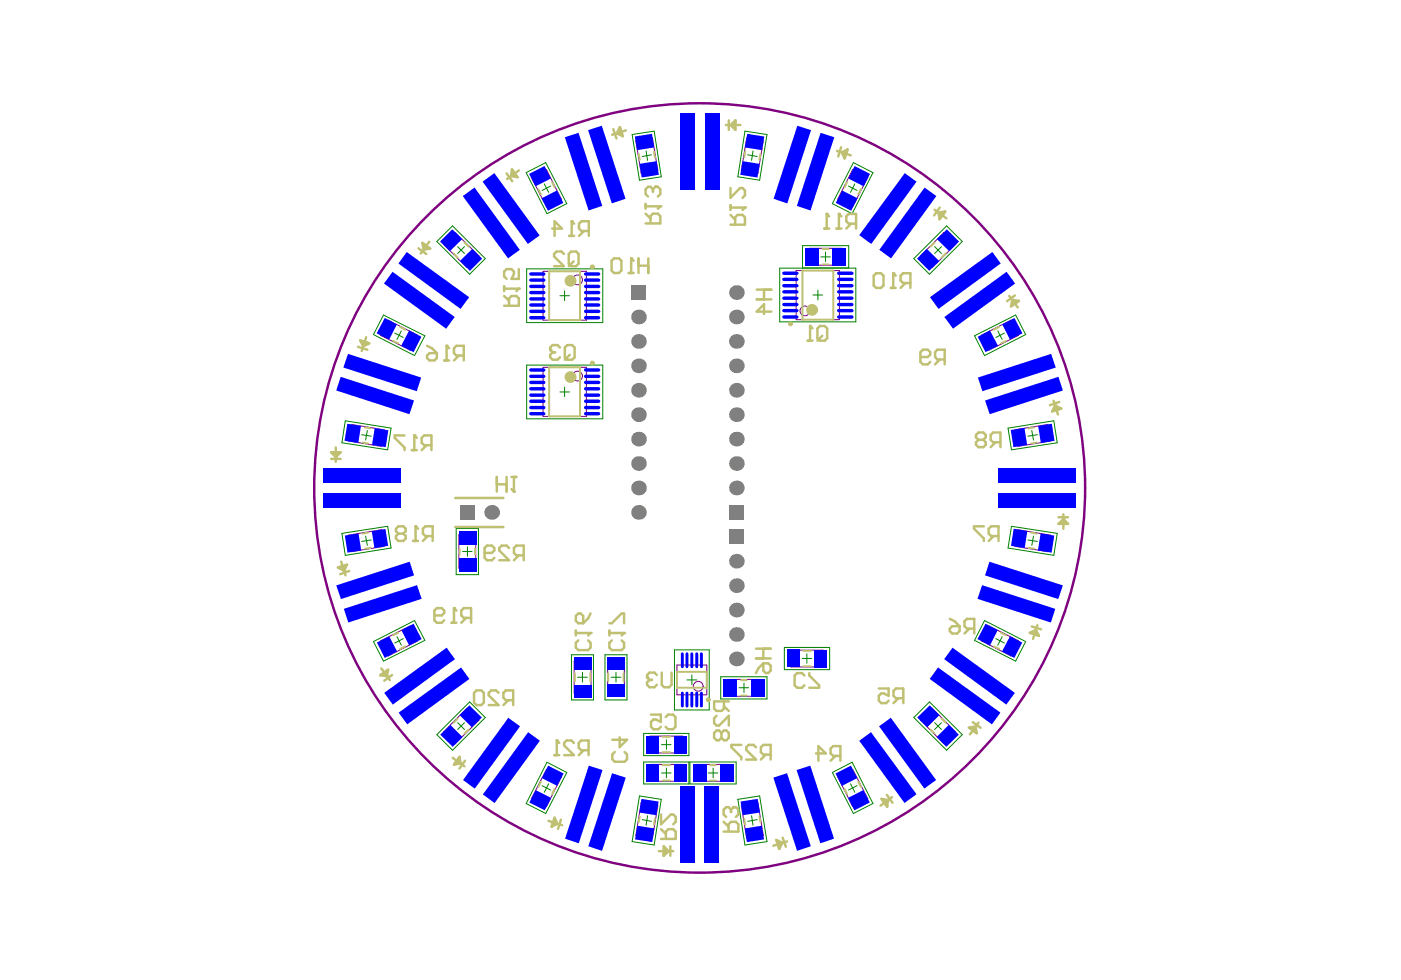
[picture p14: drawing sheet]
<svg xmlns="http://www.w3.org/2000/svg" width="289mm" height="202mm" viewBox="0 0 289 202" stroke-linecap="round" stroke-linejoin="round" font-family="sans-serif">
<g fill="none" stroke="#008000" stroke-width=".21">
<path d="M108.5 35.6l4-2.1 4.4 8.5-4.1 2.1zM112.2 37.9l1 1.8M113.6 38.4l-1.8 .9M130.4 27.8l4.5-.8 1.5 9.5-4.5 .7zM133.2 31.1l.3 2M134.4 31.9l-2 .4M153.6 27l4.6 .8-1.5 9.4-4.5-.7zM154.2 31.9l2 .4M155.3 31.1l-.3 2M175 38.4l1.7 .9M176 33.5l4 2.1-4.3 8.5-4.1-2.1zM176.3 37.9l-.9 1.8"/>
<path d="M90.1 49.8l3.2-3.2 6.8 6.7-3.2 3.3zM94.4 50.9l1.4 1.4M95.8 50.9l-1.4 1.4M108.6 55.5h15.7v11h-15.7zM116.4 60v2M160.8 55.3h15.7v11.1h-15.7zM165.5 50.7h9.5v4.6h-9.5zM168.7 59.8v2.1M169.3 53h1.9M170.2 52v1.9M188.5 53.3l6.7-6.7 3.2 3.2-6.7 6.8zM192.7 50.9l1.5 1.4"/>
<path d="M194.2 50.9l-1.5 1.4M79.1 65l8.5 4.3-2.1 4-8.5-4.3zM81.4 68.7l1.8 .9M82.8 68.3l-.9 1.7M108.6 75.3h15.7v11.1h-15.7zM115.5 61h1.9M116.4 79.8v2M167.7 60.8h1.9M201 69.3l8.5-4.3 2 4-8.5 4.3zM205.8 68.3l.9 1.7M207.1 68.7l-1.7 .9M71.2 86.8l9.5 1.5-.8 4.5-9.4-1.5z"/>
<path d="M74.6 89.7l2 .3M75.8 88.8l-.4 2M115.5 80.8h1.9M207.9 88.3l9.4-1.5 .7 4.5-9.4 1.5zM212.8 88.8l.3 2M213.9 89.7l-1.9 .3M70.5 110l9.4-1.4 .8 4.4-9.5 1.6zM75.4 110.6l.4 1.9M76.6 111.4l-2 .3M94.1 109h4.6v9.5h-4.6zM95.4 113.7h2M96.4 112.8v2"/>
<path d="M208.6 108.6l9.4 1.4-.7 4.6-9.4-1.6zM212 111.4l1.9 .3M213.1 110.6l-.3 1.9M77 132.3l8.5-4.3 2.1 4.1-8.5 4.3zM81.9 131.3l.9 1.8M83.2 131.7l-1.8 .9M117.8 135.1h4.6v9.3h-4.6zM119.1 139.7h2M120.1 138.7v2M124.8 135.1h4.5v9.3h-4.5zM126 139.7h2M127 138.7v2"/>
<path d="M139.1 134h7.2v12.4h-7.2zM142.7 139.2v2.1M148.6 139.6h9.6v4.6h-9.6zM161.8 133.5h9.3v4.6h-9.3zM165.4 135.8h2M166.4 134.9v1.9M203 128l8.5 4.3-2 4.1-8.5-4.3zM205.4 131.7l1.7 .9M206.7 131.3l-.9 1.8M90.1 151.5l6.8-6.7 3.2 3.2-6.8 6.8zM94.4 149.1l1.4 1.4M95.8 149.1l-1.4 1.4"/>
<path d="M112.8 157.2l4.1 2.1-4.4 8.5-4-2.1zM132.7 151.3h9.4v4.6h-9.4zM132.7 157.2h9.4v4.5h-9.4zM136.4 159.4h2M136.4 153.6h2M137.4 152.6v2M137.4 158.4v2M141.7 140.2h2M142.3 157.2h9.5v4.5h-9.5zM146.1 159.4h1.9M147.1 158.4v2M152.4 141.9h2"/>
<path d="M153.4 140.9v2M171.6 159.3l4.1-2.1 4.3 8.5-4 2.1zM188.5 148l3.2-3.2 6.7 6.7-3.2 3.3zM192.7 149.1l1.5 1.4M194.2 149.1l-1.5 1.4M111.8 162.1l1.8 .9M113.2 161.7l-1 1.7M131.9 164.2l4.5 .7-1.5 9.4-4.5-.7zM132.4 169.1l2 .3M133.5 168.3l-.3 1.9M152.2 164.9l4.5-.7 1.5 9.4-4.6 .7zM155 168.3l.3 1.9"/>
<path d="M156.2 169.1l-2 .3M175.4 161.7l.9 1.7M176.7 162.1l-1.7 .9"/>
</g>
<g fill="none" stroke="#800080" stroke-width=".21">
<path d="M109.6 36.6l3.1-1.6 3.1 6.1-3.1 1.6zM131.1 29l3.5-.5 1.1 6.7-3.5 .6zM154 28.5l3.4 .5-1.1 6.8-3.4-.6zM175.8 35l3.2 1.6-3.2 6.1-3-1.6zM91.5 50.4l2.4-2.4 4.9 4.8-2.5 2.4zM112 56h8.9v10h-8.9zM164.2 55.8h8.9v10.1h-8.9zM166.8 51.2h6.9v3.5h-6.9zM189.8 52.8l4.9-4.8 2.4 2.4-4.9 4.8zM80 66l6.2 3.2-1.6 3-6.1-3zM112 75.8h8.9v10.1h-8.9zM202.4 69.2l6.1-3.2 1.6 3.2-6.1 3z"/>
<path d="M72.5 87.5l6.7 1.2-.5 3.4-6.8-1.1zM209.3 88.7l6.8-1.2 .5 3.5-6.7 1.1zM71.9 110.4l6.8-1.1 .5 3.4-6.7 1.1zM94.6 110.3h3.5v6.9h-3.5zM209.9 109.3l6.7 1.1-.5 3.4-6.8-1.1zM78.5 132.2l6.1-3.1 1.6 3.1-6.2 3.1zM118.4 136.4h3.5v6.6h-3.5zM125.3 136.4h3.4v6.6h-3.4zM139.6 137.2h6.2v6.1h-6.2zM163.1 134.1h6.6v3.5h-6.6zM204 129.1l6.1 3.1-1.6 3.1-6.1-3.1zM96.3 146.1l2.5 2.5-4.9 4.8-2.4-2.4z"/>
<path d="M112.7 158.7l3.1 1.5-3.1 6.1-3.1-1.5zM134.1 151.8h6.7v3.5h-6.7zM134.1 157.7h6.7v3.5h-6.7zM143.6 157.7h6.9v3.5h-6.9zM150 140.1h6.9v3.5h-6.9zM192.2 146.1l4.9 4.9-2.4 2.4-4.9-4.8zM132.2 165.6l3.5 .5-1.1 6.8-3.5-.6zM152.9 166.1l3.4-.5 1.1 6.7-3.4 .6zM172.8 160.2l3-1.5 3.2 6.1-3.2 1.5z"/>
<circle cx="119.1" cy="57.7" r="1.01"/>
<circle cx="119.1" cy="77.6" r="1.01"/>
<circle cx="166" cy="64.1" r="1.01"/>
<circle cx="144" cy="141.6" r="1.01"/>
</g>
<path d="M88.1 44.5a79.4 79.4 0 0 1 123.5 13.9 79.4 79.4 0 0 1-41.2 117.2 79.4 79.4 0 0 1-93.4-32.7 79.4 79.4 0 0 1 11.1-98.4z" fill="none" stroke="#800080" stroke-width=".5"/>
<circle cx="71" cy="117.7" r=".25" fill="#c0c073"/>
<path d="M68.3 93.3h2l-1.1 1M69.2 93.7h.2" fill="none" stroke="#c0c073" stroke-width=".5"/>
<circle cx="69.2" cy="94.3" r=".25" fill="#c0c073"/>
<path d="M75.1 70.9l-.3-.5-.5-.2 .6 1.2M68.3 94.7h2M69.2 93.7l-.4-.4h-.5l.9 1M69.2 94.7v.6M69.9 93.3l-.5 .4M78.6 137.9l.6 .8M78.9 138.9l-.5 .4M80 138.1l-.2 1.4" fill="none" stroke="#c0c073" stroke-width=".5"/>
<circle cx="79.8" cy="139.5" r=".25" fill="#c0c073"/>
<path d="M80 139.8l.4 .5" fill="none" stroke="#c0c073" stroke-width=".5"/>
<path d="M81.1 70.3l1 .5M82.1 130.5l-1 .5" fill="none" stroke="#c0c073" stroke-width=".4"/>
<circle cx="87.4" cy="51.5" r=".25" fill="#c0c073"/>
<path d="M87.1 50.1l.3 1.4M88.5 49.9l-.6 .8M95 157.5l-1.4 .2" fill="none" stroke="#c0c073" stroke-width=".5"/>
<circle cx="95" cy="157.5" r=".25" fill="#c0c073"/>
<path d="M105 36.6l-.4 .3M105.6 35l.3 .5-.1 .5M107 35.2l-.8 .6M93.4 156.3l.8 .6M114.4 169.7l-.5 .3-.1 .5 1.2-.6" fill="none" stroke="#c0c073" stroke-width=".5"/>
<path d="M111 39l.5 1.1M113.9 37.6l.5 1M94.8 113.2v1.2M98 113.2v1.2M118.6 138.9v1.6M121.7 138.9v1.6M125.4 138.9v1.6M114.4 162.7l-.5 1.1" fill="none" stroke="#c0c073" stroke-width=".4"/>
<circle cx="127.2" cy="27.5" r=".25" fill="#c0c073"/>
<path d="M126.8 27.6l-.6 .2M136.9 175l.4 .4M137.3 175.6l-.4 .4v.5l1-.9M138.2 175.6h.6M138.2 174.6v1.9" fill="none" stroke="#c0c073" stroke-width=".5"/>
<path d="M128.6 138.9v1.6" fill="none" stroke="#c0c073" stroke-width=".4"/>
<circle cx="137.9" cy="175.6" r=".25" fill="#c0c073"/>
<path d="M149.7 25.8h.6M150.3 24.8v2M150.7 25.8l1-1v.6l-.4 .4M151.3 26l.4 .4M137.3 175.4v.2M137.9 175.6l-1-1v1.9" fill="none" stroke="#c0c073" stroke-width=".5"/>
<path d="M136.6 157.8h1.6M136.6 155.2h1.6M136.6 152h1.6M146.5 157.8h1.1M136.6 161h1.6M146.5 161h1.1" fill="none" stroke="#c0c073" stroke-width=".4"/>
<circle cx="150.7" cy="25.8" r=".25" fill="#c0c073"/>
<path d="M151.3 25.8v.2M151.7 24.8v2l-1-1M160.7 173.8l.1 .2" fill="none" stroke="#c0c073" stroke-width=".5"/>
<path d="M152.8 143.5h1.2M152.8 140.3h1.2" fill="none" stroke="#c0c073" stroke-width=".4"/>
<circle cx="161.4" cy="173.8" r=".25" fill="#c0c073"/>
<path d="M173.6 31.4l1.2-.6-.2 .6-.5 .2v.2M161.4 173.8l-.7 1.3M182.3 165.6l-.7 .6M182.6 165.9l.4 .5M184 164.4l-.5 .4" fill="none" stroke="#c0c073" stroke-width=".5"/>
<path d="M174.7 37.6l-.5 1M177.6 39l-.6 1.1M169.6 54.6h1.2M169.6 51.4h1.2M165.6 137.4h1.6M165.6 134.3h1.6M174.2 162.7l.5 1.1" fill="none" stroke="#c0c073" stroke-width=".4"/>
<circle cx="183.2" cy="165" r=".25" fill="#c0c073"/>
<path d="M193.6 43.9l1.3-.3-.3 .5M181.8 164.8l1.4 .2" fill="none" stroke="#c0c073" stroke-width=".5"/>
<g fill="#c0c073">
<circle cx="193.6" cy="43.9" r=".25"/>
<circle cx="201.2" cy="149.9" r=".25"/>
</g>
<path d="M208.1 61.1l.4 .4M209.3 62.7l.6 .7M210.1 62.1l-.5 .3-.6-.1M219.1 107.7h.2M219.3 107l-1 1.1h2M213.6 129.9l.6 1.2-.5-.1-.3-.5-.2-.1M201.2 149.9l.2 1.3-.5-.3" fill="none" stroke="#c0c073" stroke-width=".5"/>
<path d="M206 67.4l-1 .6M207.5 70.3l-1.1 .5M205 133.3l1.1 .5M206.4 130.5l1.1 .5" fill="none" stroke="#c0c073" stroke-width=".4"/>
<circle cx="219.3" cy="107" r=".25" fill="#c0c073"/>
<path d="M217.3 82.7l.2 .5M217.6 83.6l1.2 .7M218.3 106.7h2M219.1 107.7l-.4 .4M219.3 107l1 1.1h-.6l-.4-.4M219.3 106.1v.6" fill="none" stroke="#c0c073" stroke-width=".5"/>
<circle cx="217.6" cy="83.6" r=".25" fill="#c0c073"/>
<path d="M104.5 35.8l1.1 1.6M105.6 35l-.2 1.3M106 36.2h.5M87.1 51.8l-.3 .5M74.8 71.8l-.2 .6M69.2 92.3v1M217.8 84.2h-.2M70.4 115.9l.3 .9M71.2 116.6l-.2 .5-.2 .1-.5-.3-.6 .2 1.3 .6M94.5 156.4v.7l-.5 .1-.4 .5 1.2-1.6 .2 1.4" fill="none" stroke="#c0c073" stroke-width=".5"/>
<path d="M93.6 52.3l.8 .8M94.4 148.2l-.8 .9" fill="none" stroke="#c0c073" stroke-width=".4"/>
<circle cx="105.4" cy="36.3" r=".25" fill="#c0c073"/>
<g fill="none" stroke="#c0c073" stroke-width=".5">
<path d="M105.6 35l1.1 1.6-1.3-.3M105.8 36l.2 .2M126.5 26.6l.6 2M127.2 27.5l.6-1.3 .2 .6-.3 .5 .1 .2 .5 .3M129.1 26.9l-1 .3M151.7 25.8h1M172.6 31.1l.6 .2M173.5 30.4l-.6 1.9M174.1 31.8l.2 .5M174.5 31.7l.9 .3M174.8 30.8l-.6 1.9-.6-1.3M88.4 51h-.7l-.1-.5-.5-.4 1.6 1.2-1.3 .2"/>
<path d="M192.7 43.3l.5 .3M194.4 44.4l.8 .6M194.6 44.1l-.6 .1v.7M194.9 43.6l-1.1 1.6-.2-1.3M73.8 71.5l2 .6M74.3 70.2l1.9 .6-1.3 .6M75.5 69.6l-.3 .9M75.8 70.7l-.5 .2h-.2M208.7 61.9l-.2 1.3 1.6-1.1M209 62.3l-.1 .2M217.6 84.2l-.3 .5M217.8 84.2l.5 .2 .5-.1"/>
<path d="M217.9 84.6l.3 .9M71.1 118.1l.2 .6M72 117.8l-1.8 .6M219.3 108.1v1M79.7 138.3l-.1 .6-.1 .1-.6-.1M80 138.1l-1.6 1.2 1.4 .2M80.9 139.2l-1.7 1.2M213.2 130.4l-.5 .3M213.3 130.8l-.3 1M213.6 129.9l-1.2 .6 1.8 .6M213.9 129l-.2 .5M95.3 157.7l.5 .4"/>
<path d="M200.1 150.3h.7l.1 .6M200.6 150.7l-.6 .8M201.2 149.9l-1.4 .2 1.6 1.1M201.8 149.1l-.4 .4M113.1 169.3l1 .3M114.2 169l.3 .5-.1 .2M115 169.9l-.6-1.2-.6 1.8M115.4 170l.5 .2M135.9 175.6h1M160.2 173.6l.5 .2M160.4 174.2l-.9 .3M160.8 174l-.3 .6 .2 .5"/>
<path d="M161.4 172.8l.7 1.9M162.3 173.5l-.5 .2M181.8 164.8l1.2 1.6 .2-1.4M182 165.1l.6 .1 .1 .1-.1 .6M182.9 164l1.2 1.6"/>
</g>
<g fill="none" stroke="#c0c073" stroke-width=".4">
<path d="M134.9 31.3l.2 1.1M153.7 31.3l-.2 1.1M156.8 31.8l-.2 1.1M95.8 50l.9 .9M113.3 56v10M119.6 56v10M165.5 55.8v10.1M171.9 55.8v10.1M192.7 50l-.8 .9M195 52.3l-.8 .8M82.5 67.4l1.1 .6M113.3 75.8v10.1"/>
<path d="M119.6 75.8v10.1M74.7 91.3l1.2 .2M75.3 88.2l1.1 .2M213.3 88.2l-1.2 .2M213.8 91.3l-1.2 .2M75.9 109.9l-1.2 .2M212.6 109.9l1.2 .2M83.6 133.3l-1.1 .5M139.6 138.6h6.2v3.3h-6.2zM96.7 150.5l-.9 .8M191.9 150.5l.8 .8M194.2 148.2l.8 .9"/>
<path d="M111.5 161.3l-.5 1M135.1 168.9l-.2 1.2M153.5 168.9l.2 1.2M156.6 168.4l.2 1.2M177 161.3l.6 1"/>
</g>
<circle cx="208.7" cy="61.9" r=".25" fill="#c0c073"/>
<g fill="none" stroke="#c0c073" stroke-width=".5">
<path d="M127.8 26.2l.6 1.9-1.2-.6M86.3 51.2l1.6 1.2M193.8 42.8l-1.2 1.6M91.6 74.4h1M92.1 71.3v3.1M94.6 73.3l-1 1.1M95.6 73.3h-1.5l-.5-.5v-1l.5-.5h1.5v3.1M208.7 61.9l1.4 .2M208.9 62.5l-.1 .5M209.3 61l-1.6 1.1M217.6 83.6l-.6 1.3 1.8-.6M218.4 82.9l-1.9 .7"/>
<path d="M69.7 117.1l1.9-.6-.6 1.2M93.9 102.7h9.9M93.9 108.7h9.9M212.8 129.2l1.9 .6M95.9 156.9l-1.2 1.6M200.6 149l1.6 1.1M115.7 169.1l-.6 1.9M161.4 173.8l-1.3-.6 .6 1.9"/>
</g>
<path d="M131.7 31.8l.2 1.1M113.3 56h6.3M165.5 55.8h6.4M113.3 75.8h6.3M113.3 66h6.3M165.5 65.9h6.4M113.3 85.9h6.3M76.4 113l-1.1 .2M212.1 113l1.2 .2M131.9 168.4l-.2 1.2" fill="none" stroke="#c0c073" stroke-width=".4"/>
<circle cx="92.1" cy="71.3" r=".25" fill="#c0c073"/>
<path d="M88.1 71.3l1 .5 1 1M88.1 73.3l.5-.5h1.5v1l-.5 .6h-1l-.5-.6zM92.1 71.3l.5 .5M102.5 98.4v3M102.5 99.9h2M104.5 98.4v3M105.5 98.4h1M106 98.4v3" fill="none" stroke="#c0c073" stroke-width=".5"/>
<circle cx="106" cy="101.4" r=".25" fill="#c0c073"/>
<g fill="none" stroke="#c0c073" stroke-width=".5">
<path d="M189.8 73.6h1.5l.5-.5v-.5l-.5-.5h-1l-.5 .5v2.1l.5 .5h1l.5-.5M193.8 74.1l-1 1.1M194.8 74.1h-1.5l-.5-.5v-1l.5-.5h1.5v3.1M201.8 90.7l-.5-.5v-.5l.5-.5h1l.5 .5v.5l-.5 .5M201.8 90.7l-.5 .5v.5l.5 .5h1l.5-.5v-.5l-.5-.5M201.8 90.7h1M205.3 91.2l-1 1M206.3 91.2h-1.5l-.5-.5v-1l.5-.5h1.5v3M105.5 100.9l.5 .5M93.1 128.5h1M93.6 125.4v3.1M96.1 127.4l-1 1.1"/>
<path d="M97.2 127.4h-1.6l-.5-.5v-1l.5-.5h1.6v3.1M155.9 133.8h3M155.9 135.8h3M157.4 136.8h1l.5 .5v1l-.5 .5h-.5l-.5-.5zM157.4 133.8v2M157.4 136.8l-1 1-.5 1M126.8 155.1l-.5 .5v1l.5 .5h2l.5-.5v-1l-.5-.5M127.8 152.1v2l1.5-1.5h-3M152.9 153.6h-2v.6l2 2v.5M155.9 154.2l-.5-.6h-1l-.5 .6v.5l2 2h-2M157.9 155.7l-1 1M158.9 155.7h-1.5l-.5-.5v-1l.5-.6h1.5v3.1"/>
<path d="M168.3 155.4h2l-1.5-1.5v3M172.3 155.9l-1 1M173.3 155.9h-1.5l-.5-.5v-1l.5-.5h1.5v3M136.3 173h3v-1.5l-.5-.5h-1l-.5 .5v1.5M136.3 168v2l2-2h.5l.5 .5v1l-.5 .5M136.3 171l1 1"/>
</g>
<circle cx="93.6" cy="125.4" r=".25" fill="#c0c073"/>
<path d="M104 59v1M104 59.5h3M104 63.1h3v-1.5l-.5-.5h-1l-.5 .5v1.5M104 61.1l1 1M89.6 126.9h1.5l.5-.5v-.5l-.5-.5h-1l-.5 .5v2.1l.5 .5h1l.5-.5M93.6 125.4l.5 .5" fill="none" stroke="#c0c073" stroke-width=".5"/>
<circle cx="107" cy="59.5" r=".25" fill="#c0c073"/>
<path d="M107 59.5l-.5 .5M107 55.5v2h-1.5l.5-1v-.5l-.5-.5h-1l-.5 .5v1l.5 .5M125.7 130.1v1M125.7 130.6h3M126.2 132.1l-.5 .5v1l.5 .5h2l.5-.5v-1l-.5-.5" fill="none" stroke="#c0c073" stroke-width=".5"/>
<circle cx="128.7" cy="130.6" r=".25" fill="#c0c073"/>
<path d="M118.8 130.1v1M118.8 130.6h3M119.3 132.1l-.5 .5v1l.5 .5h2l.5-.5v-1l-.5-.5M125.7 128.6h.5l2-2.1h.5v2.1M128.7 130.6l-.5 .5" fill="none" stroke="#c0c073" stroke-width=".5"/>
<circle cx="121.8" cy="130.6" r=".25" fill="#c0c073"/>
<path d="M156.1 59.7h3M157.6 59.7v2.1M172.5 47.1h1M173 44.1v3M175.5 46.1l-1 1M176.5 46.1h-1.5l-.5-.5v-1l.5-.5h1.5v3M156.1 61.8h3M159.1 64.3h-3l1.5-1.5v2M118.8 127l.5-.5h.5l.5 .5v1.6h-1l-.5-.5zM121.8 130.6l-.5 .5M121.8 126.5l-.5 1.1-1 1" fill="none" stroke="#c0c073" stroke-width=".5"/>
<circle cx="173" cy="44.1" r=".25" fill="#c0c073"/>
<path d="M170 47.1h1M170.5 44.1v3M173 44.1l.5 .5" fill="none" stroke="#c0c073" stroke-width=".5"/>
<circle cx="170.5" cy="44.1" r=".25" fill="#c0c073"/>
<path d="M170.5 44.1l.5 .5M84.9 92.8h1.1M85.4 89.8v3M88 91.8l-1 1M89 91.8h-1.5l-.5-.5v-1l.5-.5h1.5v3M99.9 114h1.5l.6-.5v-.5l-.6-.5h-1l-.5 .5v2.1l.5 .5h1l.6-.5M105 113l-.5-.5h-1l-.5 .5v.5l2 2.1h-2M107 114.6l-1 1M108 114.6h-1.5l-.5-.6v-1l.5-.5h1.5v3.1M202.9 108.6h-2v.5l2 2v.5M204.9 110.6l-1 1M205.9 110.6h-1.5l-.5-.5v-1l.5-.5h1.5v3" fill="none" stroke="#c0c073" stroke-width=".5"/>
<circle cx="85.4" cy="89.8" r=".25" fill="#c0c073"/>
<path d="M83.4 89.8h-2v.5l2 2v.5M85.4 89.8l.6 .5M149.2 171.5h3.1v-1.5l-.5-.5h-1l-.5 .5v1.5M149.2 169.5l1.1 1M151.3 166.5h.5l.5 .5v1l-.5 .5" fill="none" stroke="#c0c073" stroke-width=".5"/>
<circle cx="151.3" cy="166.5" r=".25" fill="#c0c073"/>
<g fill="none" stroke="#c0c073" stroke-width=".5">
<path d="M114.3 155.8h1M114.8 152.7v3.1M118.4 153.2l-.6-.5h-1l-.5 .5v.5l2.1 2.1h-2.1M120.4 154.8l-1 1M121.4 154.8h-1.5l-.5-.5v-1.1l.5-.5h1.5v3.1M134.3 147.4h2v1.5l-1-.5h-.5l-.5 .5v1l.5 .5h1l.5-.5M137.3 147.9l.5-.5h1l.5 .5v2l-.5 .5h-1l-.5-.5M147.8 147.7l-.5 .5v1l.5 .5h.5l2-2v2M148.8 151.2l-.5-.5h-.5l-.5 .5v1l.5 .5h.5l.5-.5M148.8 151.2l.5-.5h.5l.5 .5v1l-.5 .5h-.5l-.5-.5M148.8 151.2v1M149.3 144.7v1.5l-.5 .4h-1l-.5-.4v-1.5h3"/>
<path d="M149.3 145.7l1 .9M150.8 167v.5M150.8 167l-.5-.5h-.6l-.5 .5v1l.5 .5M151.3 166.5l-.5 .5"/>
</g>
<circle cx="114.8" cy="152.7" r=".25" fill="#c0c073"/>
<path d="M135.5 139.2l-.5-.5h-1.1l-.5 .5v.5M136.5 138.7v2.6l.5 .5h1l.5-.5v-2.6M114.8 152.7l.5 .5" fill="none" stroke="#c0c073" stroke-width=".5"/>
<circle cx="133.4" cy="139.7" r=".25" fill="#c0c073"/>
<path d="M115.5 71.7l-.5-.5h-1l-.5 .5v.5M116.5 71.7l.5-.5h1l.5 .5v2l-.5 .5h-1l-.5-.5zM117.5 73.2l-1 1M133.4 139.7l.5 .5M165.9 139.3l-.5-.5h-1l-.5 .5v2.1l.5 .5h1l.5-.5M166.9 138.8v.5l2 2.1v.5h-2M133.9 140.2h.6M133.9 140.2l-.5 .5v.6l.5 .5h1.1l.5-.5" fill="none" stroke="#c0c073" stroke-width=".5"/>
<circle cx="113.5" cy="72.2" r=".25" fill="#c0c073"/>
<path d="M113.5 72.2l.5 .5M114 72.7h.5M114 72.7l-.5 .5v.5l.5 .5h1l.5-.5M166.6 70.3h1M167.1 67.2v3.1M168.6 67.8l.5-.6h1l.5 .6v2l-.5 .5h-1l-.5-.5zM169.6 69.3l-1 1" fill="none" stroke="#c0c073" stroke-width=".5"/>
<circle cx="167.1" cy="67.2" r=".25" fill="#c0c073"/>
<path d="M116.3 52.4l-.5-.5h-1l-.5 .5v.5l2 2h-2M117.3 52.4l.5-.5h1l.5 .5v2l-.5 .5h-1l-.5-.5zM118.3 53.9l-1 1M129.7 56.3h1M130.2 53.3v3M131.7 54.8h2M131.7 53.3v3M133.7 53.3v3M167.1 67.2l.5 .6" fill="none" stroke="#c0c073" stroke-width=".5"/>
<circle cx="130.2" cy="53.3" r=".25" fill="#c0c073"/>
<path d="M126.1 53.8l.5-.5h1l.5 .5v2l-.5 .5h-1l-.5-.5zM130.2 53.3l.5 .5M183.7 59.4h1M184.2 56.4v3M186.7 58.4l-1 1M187.7 58.4h-1.5l-.5-.5v-1l.5-.5h1.5v3M195.9 127.7l1 .5 1 1M195.9 129.7l.5-.5h1.5v1l-.5 .5h-1l-.5-.5zM199.9 129.7l-1 1M200.9 129.7h-1.5l-.5-.5v-1l.5-.5h1.5v3" fill="none" stroke="#c0c073" stroke-width=".5"/>
<circle cx="184.2" cy="56.4" r=".25" fill="#c0c073"/>
<path d="M180.2 56.9l.5-.5h1l.5 .5v2l-.5 .5h-1l-.5-.5zM184.2 56.4l.5 .5M85.2 111.6h1M85.7 108.6v3M88.2 110.6l-1 1M89.2 110.6h-1.5l-.5-.5v-1l.5-.5h1.5v3M97.8 142.9l.5-.5h1l.5 .5v2l-.5 .5h-1l-.5-.5zM102.8 142.9l-.5-.5h-1l-.5 .5v.5l2 2h-2M104.8 144.4l-1 1M105.8 144.4h-1.5l-.5-.5v-1l.5-.5h1.5v3" fill="none" stroke="#c0c073" stroke-width=".5"/>
<circle cx="85.7" cy="108.6" r=".25" fill="#c0c073"/>
<path d="M150.7 46.3h2.9v-1.5l-.5-.5h-1l-.5 .5v1.5M150.7 44.3l.9 1M150.7 42.3v1M150.7 42.8h2.9M82.2 110.1l-.5-.5v-.5l.5-.5h1l.5 .5v.5l-.5 .5M82.2 110.1l-.5 .5v.5l.5 .5h1l.5-.5v-.5l-.5-.5M82.2 110.1h1M85.7 108.6l.5 .5" fill="none" stroke="#c0c073" stroke-width=".5"/>
<circle cx="153.6" cy="42.8" r=".25" fill="#c0c073"/>
<path d="M150.7 38.8v2l1.9-2h.5l.5 .5v1l-.5 .5M133.1 46.1h3.1v-1.5l-.5-.5h-1l-.5 .5v1.5M133.1 44.1l1.1 1M133.1 42.1v1M133.1 42.6h3.1M153.6 42.8l-.5 .5" fill="none" stroke="#c0c073" stroke-width=".5"/>
<circle cx="136.2" cy="42.6" r=".25" fill="#c0c073"/>
<path d="M135.2 38.5h.5l.5 .5v1l-.5 .5M136.2 42.6l-.5 .5" fill="none" stroke="#c0c073" stroke-width=".5"/>
<circle cx="135.2" cy="38.5" r=".25" fill="#c0c073"/>
<path d="M134.7 39v.5M134.7 39l-.5-.5h-.6l-.5 .5v1l.5 .5M135.2 38.5l-.5 .5M117.4 48.7h1M117.9 45.6v3.1M120.4 47.7l-1 1M121.4 47.7h-1.5l-.5-.6v-1l.5-.5h1.5v3.1" fill="none" stroke="#c0c073" stroke-width=".5"/>
<circle cx="117.9" cy="45.6" r=".25" fill="#c0c073"/>
<g fill="none" stroke="#c0c073" stroke-width=".5">
<path d="M113.9 47.1h2l-1.5-1.5v3.1M117.9 45.6l.5 .5M181.2 142h2.1v1.5l-1.1-.5h-.5l-.5 .5v1l.5 .5h1.1l.5-.5M185.3 144l-1 1M186.3 144h-1.5l-.5-.5v-1l.5-.5h1.5v3"/>
<circle cx="122.1" cy="55.1" r=".25"/>
<circle cx="122.1" cy="74.9" r=".25"/>
<circle cx="163" cy="66.8" r=".25"/>
<circle cx="146.1" cy="144.3" r=".25"/>
</g>
<g fill="none" stroke="#c0c073" stroke-width="1.2">
<circle cx="117.6" cy="57.9" r=".61"/>
<circle cx="117.6" cy="77.8" r=".61"/>
<circle cx="167.5" cy="63.9" r=".61"/>
</g>
<g fill="#808080">
<circle cx="131.7" cy="90.6" r="1.51"/>
<circle cx="131.7" cy="70.4" r="1.51"/>
<circle cx="131.7" cy="105.7" r="1.51"/>
<circle cx="131.7" cy="100.6" r="1.51"/>
<circle cx="131.7" cy="80.5" r="1.51"/>
<circle cx="131.7" cy="85.5" r="1.51"/>
<circle cx="131.7" cy="75.5" r="1.51"/>
<circle cx="131.7" cy="65.4" r="1.51"/>
<circle cx="131.7" cy="95.6" r="1.51"/>
<circle cx="151.9" cy="130.9" r="1.51"/>
<circle cx="151.9" cy="90.6" r="1.51"/>
<circle cx="151.9" cy="70.4" r="1.51"/>
<circle cx="101.4" cy="105.7" r="1.51"/>
<circle cx="151.9" cy="135.9" r="1.51"/>
<circle cx="151.9" cy="115.8" r="1.51"/>
<circle cx="151.9" cy="120.8" r="1.51"/>
<circle cx="151.9" cy="100.6" r="1.51"/>
<circle cx="151.9" cy="85.5" r="1.51"/>
<circle cx="151.9" cy="80.5" r="1.51"/>
<circle cx="151.9" cy="75.5" r="1.51"/>
<circle cx="151.9" cy="65.4" r="1.51"/>
<circle cx="151.9" cy="60.3" r="1.51"/>
<circle cx="151.9" cy="95.6" r="1.51"/>
<circle cx="151.9" cy="125.8" r="1.51"/>
</g>
<g fill="#808080">
<path d="M94.8 104.2h3.1v3h-3.1z" fill-rule="evenodd"/>
<path d="M130.2 58.8h3v3.1h-3z" fill-rule="evenodd"/>
<path d="M150.4 109.2h3v3h-3z" fill-rule="evenodd"/>
<path d="M150.4 104.2h3v3h-3z" fill-rule="evenodd"/>
</g>
<path d="M173 58.9h2.7M173 57.6h2.7M173 56.4h2.7M173 65.4h2.7M173 62.8h2.7M173 61.5h2.7M173 64.1h2.7M173 60.2h2.7" fill="none" stroke="#00f" stroke-width=".71"/>
<path d="M140.7 134.9v2.6M141.7 134.9v2.6M142.7 134.9v2.6M144.6 134.9v2.6M140.7 143v2.6M141.7 143v2.6M142.7 143v2.6M144.6 143v2.6" fill="none" stroke="#00f" stroke-width=".61"/>
<g fill="#00f">
<path d="M148.5 157.6h2.9v3.6h-2.9z" fill-rule="evenodd"/>
<path d="M94.6 109.5h3.6v2.8h-3.6z" fill-rule="evenodd"/>
</g>
<g fill="none" stroke="#00f" stroke-width=".71">
<path d="M109.5 57.8h2.6M109.5 59.1h2.6M120.8 57.8h2.7M120.8 59.1h2.7M161.7 58.9h2.6M161.7 57.6h2.6M109.5 77.6h2.6M109.5 78.9h2.6M109.5 65.5h2.6M109.5 61.7h2.6M109.5 62.9h2.6M120.8 77.6h2.7"/>
<path d="M120.8 78.9h2.7M120.8 65.5h2.7M120.8 61.7h2.7M120.8 62.9h2.7M161.7 65.4h2.6M161.7 62.8h2.6M161.7 61.5h2.6M109.5 85.3h2.6M109.5 81.5h2.6M109.5 82.8h2.6M109.5 84.1h2.6M120.8 85.3h2.7"/>
<path d="M120.8 81.5h2.7M120.8 82.8h2.7M120.8 84.1h2.7"/>
</g>
<g fill="#00f">
<path d="M77.7 132.5l2.5-1.3 1.7 3.2-2.6 1.3z" fill-rule="evenodd"/>
<path d="M77.3 88.3l2.8 .5-.6 3.4-2.8-.4z" fill-rule="evenodd"/>
<path d="M71.6 87.4l2.8 .5-.5 3.5-2.8-.5z" fill-rule="evenodd"/>
<path d="M79.3 65.6l2.6 1.3-1.7 3.2-2.5-1.3z" fill-rule="evenodd"/>
<path d="M94.8 147.5l2-2 2.6 2.5-2.1 2z" fill-rule="evenodd"/>
<path d="M90.8 151.5l2.1-2 2.5 2.5-2 2z" fill-rule="evenodd"/>
<path d="M94.6 115.1h3.6v2.9h-3.6z" fill-rule="evenodd"/>
<path d="M94.8 53.8l2.6-2.5 2 2-2.5 2.6z" fill-rule="evenodd"/>
<path d="M90.7 49.8l2.6-2.5 2 2-2.5 2.5z" fill-rule="evenodd"/>
<path d="M110.5 163l3.2 1.6-1.4 2.5-3.1-1.6z" fill-rule="evenodd"/>
</g>
<path d="M109.5 56.5h2.6M109.5 76.3h2.6M109.5 64.2h2.6M109.5 60.3h2.6M109.5 80.2h2.6" fill="none" stroke="#00f" stroke-width=".71"/>
<g fill="#00f">
<path d="M111.7 40.9l3.2-1.6 1.3 2.6-3.2 1.6z" fill-rule="evenodd"/>
<path d="M109.1 35.9l3.2-1.7 1.3 2.6-3.2 1.6z" fill-rule="evenodd"/>
<path d="M125.3 135.6h3.5v2.6h-3.5z" fill-rule="evenodd"/>
<path d="M118.4 135.6h3.5v2.6h-3.5z" fill-rule="evenodd"/>
</g>
<path d="M120.8 56.5h2.7M120.8 76.3h2.7M120.8 64.2h2.7M120.8 60.3h2.7M120.8 80.2h2.7" fill="none" stroke="#00f" stroke-width=".71"/>
<path d="M139 151.8h2.6v3.6h-2.6z" fill-rule="evenodd" fill="#00f"/>
<path d="M143.7 134.9v2.6" fill="none" stroke="#00f" stroke-width=".61"/>
<g fill="#00f">
<path d="M152.7 165.3l3.6-.5 .4 2.8-3.5 .6z" fill-rule="evenodd"/>
<path d="M153.6 170.9l3.5-.6 .5 2.8-3.6 .6z" fill-rule="evenodd"/>
<path d="M162.3 134h2.6v3.6h-2.6z" fill-rule="evenodd"/>
</g>
<path d="M161.7 56.4h2.6M161.7 64.1h2.6M161.7 60.2h2.6" fill="none" stroke="#00f" stroke-width=".71"/>
<g fill="#00f">
<path d="M153.1 33.2l3.6 .6-.5 2.8-3.5-.5z" fill-rule="evenodd"/>
<path d="M174.9 164.6l3.2-1.6 1.3 2.5-3.2 1.6z" fill-rule="evenodd"/>
<path d="M168 134h2.6v3.6h-2.6z" fill-rule="evenodd"/>
<path d="M171.6 51.2h2.9v3.6h-2.9z" fill-rule="evenodd"/>
<path d="M173.7 39.3l3.1 1.6-1.3 2.6-3.1-1.6z" fill-rule="evenodd"/>
<path d="M176.2 34.2l3.2 1.7-1.3 2.5-3.2-1.6z" fill-rule="evenodd"/>
<path d="M189.2 148l2.5-2.5 2.1 2-2.6 2.5z" fill-rule="evenodd"/>
<path d="M193.2 152l2.5-2.5 2 2-2.5 2.5z" fill-rule="evenodd"/>
<path d="M189.1 53.3l2-2 2.6 2.5-2.1 2.1z" fill-rule="evenodd"/>
<path d="M193.2 49.3l2.1-2 2.5 2.5-2 2z" fill-rule="evenodd"/>
<path d="M203.2 128.7l2.6 1.3-1.6 3.1-2.6-1.3z" fill-rule="evenodd"/>
<path d="M208.3 131.2l2.5 1.3-1.6 3.2-2.6-1.3z" fill-rule="evenodd"/>
<path d="M208.4 88.7l2.9-.4 .5 3.5-2.8 .4z" fill-rule="evenodd"/>
<path d="M201.6 69.5l2.6-1.3 1.6 3.1-2.6 1.3z" fill-rule="evenodd"/>
<path d="M206.7 66.9l2.5-1.3 1.7 3.2-2.6 1.3z" fill-rule="evenodd"/>
<path d="M76.7 109.6l2.8-.5 .5 3.5-2.8 .4z" fill-rule="evenodd"/>
<path d="M71.1 110.5l2.8-.5 .6 3.5-2.8 .5z" fill-rule="evenodd"/>
<path d="M113.1 157.9l3.1 1.6-1.3 2.6-3.2-1.6z" fill-rule="evenodd"/>
<path d="M125.3 141.2h3.5v2.6h-3.5z" fill-rule="evenodd"/>
<path d="M118.4 141.3h3.5v2.5h-3.5z" fill-rule="evenodd"/>
<path d="M126.2 159.5l2.9 .9-4.9 15.1-2.9-.9z" fill-rule="evenodd"/>
<path d="M121.3 26.8l2.8-.9 4.9 15.1-2.8 1z" fill-rule="evenodd"/>
</g>
<path d="M143.7 143v2.6" fill="none" stroke="#00f" stroke-width=".61"/>
<g fill="#00f">
<path d="M139 157.6h2.6v3.6h-2.6z" fill-rule="evenodd"/>
<path d="M142.8 157.6h2.9v3.6h-2.9z" fill-rule="evenodd"/>
<path d="M140.3 162.2h2.9v15.8h-2.9z" fill-rule="evenodd"/>
<path d="M145.3 162.2h3v15.8h-3z" fill-rule="evenodd"/>
<path d="M145.4 23.4h2.9v15.8h-2.9z" fill-rule="evenodd"/>
<path d="M140.3 23.4h3v15.8h-3z" fill-rule="evenodd"/>
<path d="M154.8 140.1h2.9v3.6h-2.9z" fill-rule="evenodd"/>
<path d="M154.1 27.6l3.5 .6-.4 2.8-3.6-.6z" fill-rule="evenodd"/>
<path d="M172.3 159.5l3.2-1.6 1.3 2.6-3.2 1.6z" fill-rule="evenodd"/>
<path d="M209 109.1l2.9 .4-.6 3.5-2.8-.4z" fill-rule="evenodd"/>
<path d="M82.8 130l2.5-1.3 1.7 3.1-2.6 1.3z" fill-rule="evenodd"/>
<path d="M69.3 120.7l15.2-4.8 .9 2.8-15.1 4.9z" fill-rule="evenodd"/>
<path d="M66.8 101.7h15.9v2.9h-15.9z" fill-rule="evenodd"/>
<path d="M66.8 96.6h15.9v3h-15.9z" fill-rule="evenodd"/>
<path d="M84.4 68.2l2.5 1.3-1.6 3.1-2.6-1.3z" fill-rule="evenodd"/>
<path d="M132.3 164.8l3.5 .5-.4 2.9-3.6-.6z" fill-rule="evenodd"/>
<path d="M131.4 170.3l3.6 .6-.5 2.8-3.5-.6z" fill-rule="evenodd"/>
<path d="M133.3 151.8h2.6v3.6h-2.6z" fill-rule="evenodd"/>
<path d="M165.9 51.2h2.9v3.6h-2.9z" fill-rule="evenodd"/>
<path d="M131.9 33.8l3.5-.6 .5 2.9-3.6 .5z" fill-rule="evenodd"/>
<path d="M204.1 115.9l15.1 4.8-1 2.9-15.1-4.9z" fill-rule="evenodd"/>
<path d="M205.9 96.6h15.9v3h-15.9z" fill-rule="evenodd"/>
<path d="M205.9 101.7h15.9v2.9h-15.9z" fill-rule="evenodd"/>
<path d="M214.1 87.9l2.8-.5 .6 3.5-2.8 .5z" fill-rule="evenodd"/>
<path d="M82.2 147l12.9-9.3 1.7 2.3-12.8 9.4z" fill-rule="evenodd"/>
<path d="M104.8 148.1l2.4 1.7-9.3 12.9-2.4-1.8z" fill-rule="evenodd"/>
<path d="M71.8 73l15.1 4.9-.9 2.8-15.2-4.9z" fill-rule="evenodd"/>
<path d="M70.3 77.7l15.1 4.9-1 2.8-15.1-4.9z" fill-rule="evenodd"/>
<path d="M70.9 125.6l15.1-4.9 1 2.8-15.2 4.9z" fill-rule="evenodd"/>
<path d="M95.4 40.4l2.5-1.7 9.3 12.8-2.4 1.8z" fill-rule="evenodd"/>
<path d="M81 56.1l12.8 9.3-1.8 2.4-12.8-9.3z" fill-rule="evenodd"/>
<path d="M83.9 52l12.9 9.3-1.8 2.4-12.8-9.3z" fill-rule="evenodd"/>
<path d="M149.2 140.1h2.9v3.6h-2.9z" fill-rule="evenodd"/>
<path d="M133.3 157.6h2.6v3.6h-2.6z" fill-rule="evenodd"/>
<path d="M121.4 157.9l2.9 .9-4.9 15.1-2.9-.9z" fill-rule="evenodd"/>
<path d="M164.3 158.8l2.8-.9 4.9 15.1-2.8 .9z" fill-rule="evenodd"/>
<path d="M159.5 160.4l2.8-.9 4.9 15.1-2.8 .9z" fill-rule="evenodd"/>
<path d="M130.9 28.2l3.6-.6 .4 2.8-3.5 .6z" fill-rule="evenodd"/>
<path d="M164.4 25.9l2.9 .9-4.9 15.2-2.9-1z" fill-rule="evenodd"/>
<path d="M169.2 27.4l2.9 .9-4.9 15.1-2.9-.9z" fill-rule="evenodd"/>
<path d="M116.5 28.3l2.8-.9 4.9 15.1-2.8 .9z" fill-rule="evenodd"/>
<path d="M177.2 152.8l2.4-1.8 9.4 12.8-2.5 1.8z" fill-rule="evenodd"/>
<path d="M181.3 149.8l2.4-1.7 9.3 12.8-2.4 1.8z" fill-rule="evenodd"/>
<path d="M193.5 137.7l12.8 9.3-1.7 2.4-12.9-9.4z" fill-rule="evenodd"/>
<path d="M214.6 110l2.8 .5-.5 3.5-2.9-.5z" fill-rule="evenodd"/>
<path d="M202.5 120.7l15.1 4.9-.9 2.8-15.1-4.9z" fill-rule="evenodd"/>
<path d="M203.1 82.6l15.2-4.9 .9 2.8-15.1 4.9z" fill-rule="evenodd"/>
<path d="M201.7 77.9l15.1-4.9 .9 2.8-15.1 4.9z" fill-rule="evenodd"/>
<path d="M191.8 61.3l12.9-9.3 1.7 2.4-12.8 9.3z" fill-rule="evenodd"/>
<path d="M194.8 65.4l12.8-9.3 1.8 2.4-12.9 9.3z" fill-rule="evenodd"/>
<path d="M190.7 38.7l2.4 1.7-9.3 12.9-2.5-1.8z" fill-rule="evenodd"/>
<path d="M186.6 35.7l2.4 1.8-9.3 12.8-2.5-1.8z" fill-rule="evenodd"/>
<path d="M79.2 142.9l12.9-9.3 1.7 2.4-12.8 9.3z" fill-rule="evenodd"/>
<path d="M196.4 133.6l12.9 9.3-1.8 2.4-12.8-9.3z" fill-rule="evenodd"/>
<path d="M108.9 151l2.4 1.8-9.3 12.8-2.4-1.7z" fill-rule="evenodd"/>
<path d="M99.5 37.5l2.5-1.8 9.3 12.9-2.4 1.7z" fill-rule="evenodd"/>
</g>
</svg>
